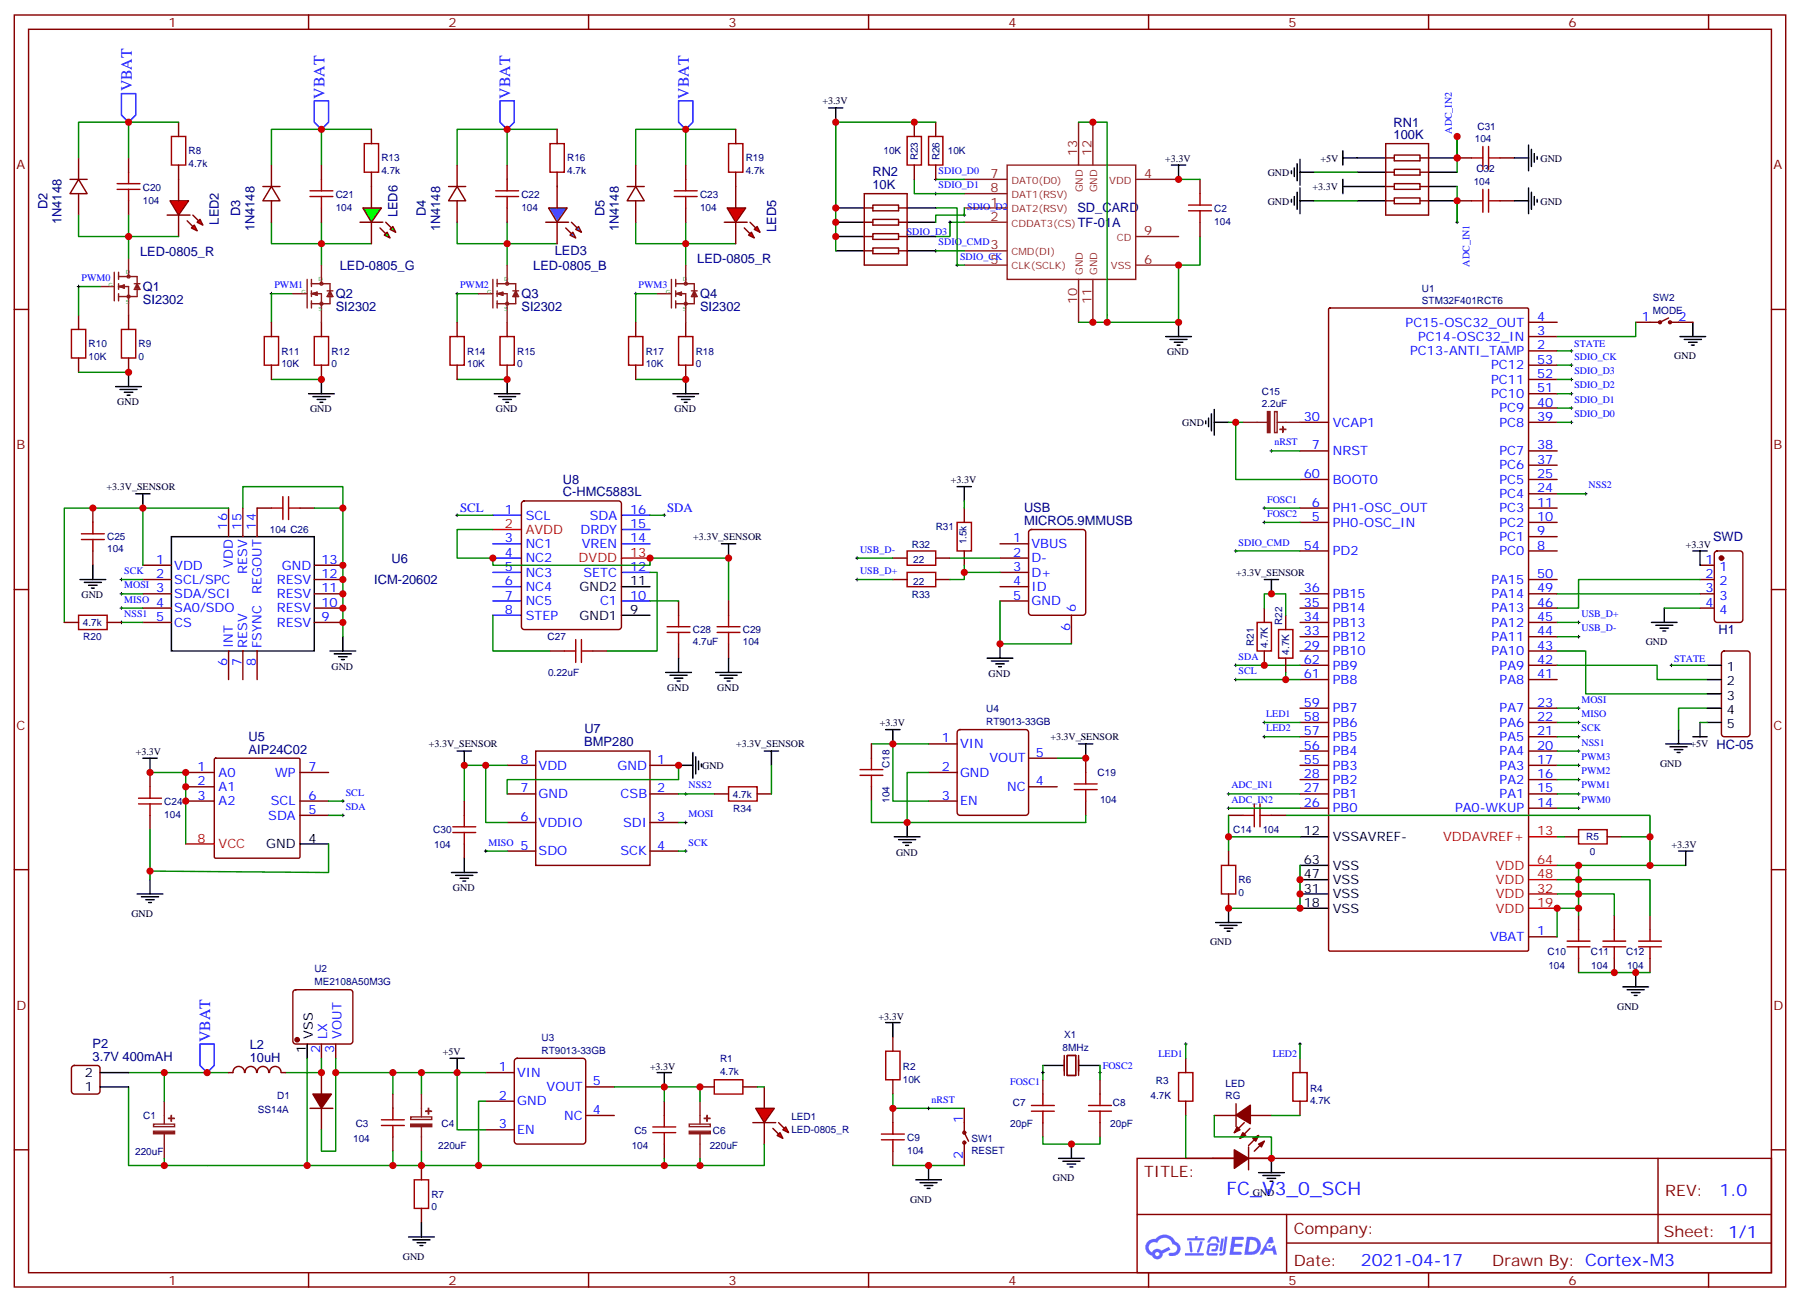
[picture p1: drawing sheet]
<svg xmlns="http://www.w3.org/2000/svg" width="444mm" height="321mm" viewBox="0 0 444 321" stroke-linecap="round" stroke-linejoin="round" font-family="sans-serif">
<defs><g id="words">
<text font-size="4.6" fill="#00f" x="302.9" y="295">FC_V3_0_SCH</text>
<g font-size="4.2" fill="#00f">
<text x="424.6" y="295.2">1.0</text>
<text x="336.1" y="312.6">2021-04-17</text>
</g>
<g font-size="3.9" fill="#00f">
<text x="32.5" y="22.6" transform="rotate(-90 32.5 22.6)">VBAT</text>
<text x="80.2" y="24.3" transform="rotate(-90 80.2 24.3)">VBAT</text>
<text x="126" y="24.3" transform="rotate(-90 126 24.3)">VBAT</text>
<text x="170.1" y="24.3" transform="rotate(-90 170.1 24.3)">VBAT</text>
<text x="51.9" y="257.2" transform="rotate(-90 51.9 257.2)">VBAT</text>
</g>
<g font-size="3.9" fill="#800">
<text x="282.6" y="290.5">TITLE:</text>
<text x="411.2" y="295.2">REV:</text>
<text x="319.5" y="304.7">Company:</text>
<text x="410.9" y="305.3">Sheet: 1/1</text>
<text x="319.5" y="312.4">Date:</text>
<text x="368.5" y="312.5">Drawn By: Cortex-M3</text>
</g>
<g font-size="3.2" fill="#800">
<text x="41.6" y="6.7">1</text>
<text x="110.8" y="6.7">2</text>
<text x="179.9" y="6.7">3</text>
<text x="249.1" y="6.7">4</text>
<text x="318.2" y="6.7">5</text>
<text x="387.3" y="6.7">6</text>
<text x="4.1" y="41.8">A</text>
<text x="438" y="41.8">A</text>
<text x="4.1" y="110.9">B</text>
<text x="438" y="110.9">B</text>
<text x="4.1" y="180.1">C</text>
<text x="438" y="180.1">C</text>
<text x="4.1" y="249.2">D</text>
<text x="438" y="249.2">D</text>
<text x="41.6" y="317.1">1</text>
<text x="110.8" y="317.1">2</text>
<text x="179.9" y="317.1">3</text>
<text x="249.1" y="317.1">4</text>
<text x="318.2" y="317.1">5</text>
<text x="387.3" y="317.1">6</text>
</g>
<g font-size="3.2" fill="#000080">
<text x="344.1" y="34.4">100K</text>
<text x="344.1" y="31.3">RN1</text>
<text x="215.4" y="46.7">10K</text>
<text x="215.4" y="43.5">RN2</text>
<text x="11.7" y="51.7" transform="rotate(-90 11.7 51.7)">D2</text>
<text x="59.3" y="53.4" transform="rotate(-90 59.3 53.4)">D3</text>
<text x="98.2" y="53.7" transform="rotate(-90 98.2 53.7)">LED6</text>
<text x="105.2" y="53.4" transform="rotate(-90 105.2 53.4)">D4</text>
<text x="149.3" y="53.4" transform="rotate(-90 149.3 53.4)">D5</text>
<text x="266.1" y="52.4">SD_CARD</text>
<text x="15.2" y="55.3" transform="rotate(-90 15.2 55.3)">1N4148</text>
<text x="54.1" y="55.4" transform="rotate(-90 54.1 55.4)">LED2</text>
<text x="62.9" y="57.1" transform="rotate(-90 62.9 57.1)">1N4148</text>
<text x="108.7" y="57.1" transform="rotate(-90 108.7 57.1)">1N4148</text>
<text x="152.8" y="57.1" transform="rotate(-90 152.8 57.1)">1N4148</text>
<text x="191.6" y="57.2" transform="rotate(-90 191.6 57.2)">LED5</text>
<text x="266.1" y="56">TF-01A</text>
<text x="34.6" y="63.1">LED-0805_R</text>
<text x="137" y="63.1">LED3</text>
<text x="172.2" y="64.9">LED-0805_R</text>
<text x="35.3" y="71.9">Q1</text>
<text x="83.9" y="66.6">LED-0805_G</text>
<text x="131.7" y="66.6">LED-0805_B</text>
<text x="35.3" y="75.1">SI2302</text>
<text x="82.9" y="76.8">SI2302</text>
<text x="82.9" y="73.6">Q2</text>
<text x="128.8" y="76.8">SI2302</text>
<text x="128.8" y="73.6">Q3</text>
<text x="172.9" y="76.8">SI2302</text>
<text x="172.9" y="73.6">Q4</text>
<text x="139" y="119.4">U8</text>
<text x="139" y="122.5">C-HMC5883L</text>
<text x="252.9" y="129.6">MICRO5.9MMUSB</text>
<text x="252.9" y="126.4">USB</text>
<text x="423" y="133.6">SWD</text>
<text x="96.7" y="138.9">U6</text>
<text x="92.4" y="144.2">ICM-20602</text>
<text x="424.4" y="156.4">H1</text>
<text x="61.4" y="182.9">U5</text>
<text x="144.3" y="184.1">BMP280</text>
<text x="144.3" y="181">U7</text>
<text x="423.9" y="184.8">HC-05</text>
<text x="61.4" y="186.1">AIP24C02</text>
<text x="22.9" y="261.9">3.7V 400mAH</text>
<text x="22.9" y="258.7">P2</text>
<text x="61.7" y="262.2">10uH</text>
<text x="61.7" y="259">L2</text>
</g>
<g font-size="3.2" fill="#8d2323">
<text x="266" y="38.6" transform="rotate(-90 266 38.6)">13</text>
<text x="269.5" y="38.6" transform="rotate(-90 269.5 38.6)">12</text>
<text x="244.6" y="43.9">7</text>
<text x="244.6" y="47.4">8</text>
<text x="282.6" y="43.9">4</text>
<text x="244.6" y="51">1</text>
<text x="244.6" y="54.5">2</text>
<text x="282.6" y="58">9</text>
<text x="244.6" y="61.6">3</text>
<text x="244.6" y="65.1">5</text>
<text x="282.6" y="65.1">6</text>
<text x="266" y="75.1" transform="rotate(-90 266 75.1)">10</text>
<text x="269.5" y="75.1" transform="rotate(-90 269.5 75.1)">11</text>
</g>
<g font-size="3.2" fill="#00f">
<text x="347.1" y="80.6">PC15-OSC32_OUT</text>
<text x="379.6" y="82.7">3</text>
<text x="379.6" y="79.2">4</text>
<text x="405.4" y="79.2">1</text>
<text x="414.5" y="79.2">2</text>
<text x="348.2" y="87.7">PC13-ANTI_TAMP</text>
<text x="350.2" y="84.1">PC14-OSC32_IN</text>
<text x="379.6" y="86.3">2</text>
<text x="379.6" y="89.8">53</text>
<text x="368.3" y="94.7">PC11</text>
<text x="368.3" y="91.2">PC12</text>
<text x="379.6" y="93.3">52</text>
<text x="368.3" y="98.2">PC10</text>
<text x="370.3" y="101.8">PC9</text>
<text x="379.6" y="100.4">40</text>
<text x="379.6" y="96.8">51</text>
<text x="321.9" y="103.9">30</text>
<text x="329.1" y="105.3">VCAP1</text>
<text x="370.3" y="105.3">PC8</text>
<text x="379.6" y="103.9">39</text>
<text x="323.9" y="110.9">7</text>
<text x="329.1" y="112.4">NRST</text>
<text x="370.3" y="112.4">PC7</text>
<text x="379.6" y="110.9">38</text>
<text x="321.9" y="118">60</text>
<text x="329.1" y="119.4">BOOT0</text>
<text x="370.3" y="119.4">PC5</text>
<text x="370.3" y="115.9">PC6</text>
<text x="379.6" y="118">25</text>
<text x="379.6" y="114.5">37</text>
<text x="323.9" y="125.1">6</text>
<text x="370.3" y="122.9">PC4</text>
<text x="379.6" y="125.1">11</text>
<text x="379.6" y="121.5">24</text>
<text x="56.1" y="130.7" transform="rotate(-90 56.1 130.7)">16</text>
<text x="59.6" y="130.7" transform="rotate(-90 59.6 130.7)">15</text>
<text x="63.1" y="130.7" transform="rotate(-90 63.1 130.7)">14</text>
<text x="113.6" y="126.3">SCL</text>
<text x="124.6" y="126.8">1</text>
<text x="129.8" y="128.2">SCL</text>
<text x="143.4" y="131.8">DRDY</text>
<text x="145.6" y="128.2">SDA</text>
<text x="155.6" y="130.4">15</text>
<text x="155.6" y="126.8">16</text>
<text x="164.7" y="126.3">SDA</text>
<text x="323.9" y="128.6">5</text>
<text x="329.1" y="130">PH0-OSC_IN</text>
<text x="329.1" y="126.5">PH1-OSC_OUT</text>
<text x="370.3" y="130">PC2</text>
<text x="370.3" y="126.5">PC3</text>
<text x="379.6" y="128.6">10</text>
<text x="124.6" y="133.9">3</text>
<text x="124.6" y="137.4">4</text>
<text x="129.8" y="135.3">NC1</text>
<text x="143.6" y="135.3">VREN</text>
<text x="155.6" y="133.9">14</text>
<text x="250.2" y="133.9">1</text>
<text x="250.2" y="137.4">2</text>
<text x="254.7" y="135.3">VBUS</text>
<text x="321.9" y="135.6">54</text>
<text x="329.1" y="137.1">PD2</text>
<text x="370.3" y="137.1">PC0</text>
<text x="370.3" y="133.5">PC1</text>
<text x="379.6" y="135.6">8</text>
<text x="379.6" y="132.1">9</text>
<text x="38.6" y="139.2">1</text>
<text x="38.6" y="142.7">2</text>
<text x="43" y="140.6">VDD</text>
<text x="57.5" y="140.2" transform="rotate(-90 57.5 140.2)">VDD</text>
<text x="61" y="141.7" transform="rotate(-90 61 141.7)">RESV</text>
<text x="69.6" y="140.6">GND</text>
<text x="79.4" y="142.7">12</text>
<text x="79.4" y="139.2">13</text>
<text x="124.6" y="140.9">5</text>
<text x="129.8" y="138.8">NC2</text>
<text x="129.8" y="142.3">NC3</text>
<text x="144.1" y="142.3">SETC</text>
<text x="155.6" y="140.9">12</text>
<text x="250.2" y="140.9">3</text>
<text x="254.7" y="138.8">D-</text>
<text x="254.7" y="142.3">D+</text>
<text x="379.6" y="142.7">50</text>
<text x="421.1" y="139.2">1</text>
<text x="421.1" y="142.7">2</text>
<text x="424.6" y="140.9">1</text>
<text x="38.6" y="146.2">3</text>
<text x="38.6" y="149.8">4</text>
<text x="43" y="144.1">SCL/SPC</text>
<text x="43" y="147.6">SDA/SCI</text>
<text x="64.6" y="146.6" transform="rotate(-90 64.6 146.6)">REGOUT</text>
<text x="68.4" y="147.6">RESV</text>
<text x="68.4" y="144.1">RESV</text>
<text x="79.4" y="149.8">10</text>
<text x="79.4" y="146.2">11</text>
<text x="124.6" y="144.5">6</text>
<text x="124.6" y="148">7</text>
<text x="129.8" y="145.9">NC4</text>
<text x="129.8" y="149.4">NC5</text>
<text x="148.2" y="149.4">C1</text>
<text x="155.6" y="148">10</text>
<text x="250.2" y="144.5">4</text>
<text x="250.2" y="148">5</text>
<text x="254.7" y="145.9">ID</text>
<text x="254.7" y="149.4">GND</text>
<text x="321.9" y="149.8">35</text>
<text x="321.9" y="146.2">36</text>
<text x="329.1" y="147.6">PB15</text>
<text x="368.3" y="147.6">PA14</text>
<text x="368.3" y="144.1">PA15</text>
<text x="379.6" y="149.8">46</text>
<text x="379.6" y="146.2">49</text>
<text x="421.1" y="146.2">3</text>
<text x="421.1" y="149.8">4</text>
<text x="424.6" y="144.5">2</text>
<text x="424.6" y="148">3</text>
<text x="38.6" y="153.3">5</text>
<text x="43" y="151.2">SA0/SDO</text>
<text x="43" y="154.7">CS</text>
<text x="68.4" y="154.7">RESV</text>
<text x="68.4" y="151.2">RESV</text>
<text x="79.4" y="153.3">9</text>
<text x="124.6" y="151.5">8</text>
<text x="129.8" y="152.9">STEP</text>
<text x="264.2" y="155.6" transform="rotate(-90 264.2 155.6)">6</text>
<text x="265.6" y="151.2" transform="rotate(-90 265.6 151.2)">6</text>
<text x="321.9" y="153.3">34</text>
<text x="329.1" y="154.7">PB13</text>
<text x="329.1" y="151.2">PB14</text>
<text x="368.3" y="154.7">PA12</text>
<text x="368.3" y="151.2">PA13</text>
<text x="379.6" y="153.3">45</text>
<text x="424.6" y="151.5">4</text>
<text x="57.5" y="160" transform="rotate(-90 57.5 160)">INT</text>
<text x="61" y="160" transform="rotate(-90 61 160)">RESV</text>
<text x="64.6" y="160" transform="rotate(-90 64.6 160)">FSYNC</text>
<text x="321.9" y="160.3">29</text>
<text x="321.9" y="156.8">33</text>
<text x="329.1" y="161.7">PB10</text>
<text x="329.1" y="158.2">PB12</text>
<text x="368.3" y="161.7">PA10</text>
<text x="368.3" y="158.2">PA11</text>
<text x="379.6" y="160.3">43</text>
<text x="379.6" y="156.8">44</text>
<text x="56.1" y="164.5" transform="rotate(-90 56.1 164.5)">6</text>
<text x="59.6" y="164.5" transform="rotate(-90 59.6 164.5)">7</text>
<text x="63.1" y="164.5" transform="rotate(-90 63.1 164.5)">8</text>
<text x="321.9" y="167.4">61</text>
<text x="321.9" y="163.9">62</text>
<text x="329.1" y="165.3">PB9</text>
<text x="370.3" y="165.3">PA9</text>
<text x="379.6" y="167.4">41</text>
<text x="379.6" y="163.9">42</text>
<text x="329.1" y="168.8">PB8</text>
<text x="370.3" y="168.8">PA8</text>
<text x="321.9" y="178">58</text>
<text x="321.9" y="174.4">59</text>
<text x="329.1" y="179.4">PB6</text>
<text x="329.1" y="175.9">PB7</text>
<text x="370.3" y="179.4">PA6</text>
<text x="370.3" y="175.9">PA7</text>
<text x="379.6" y="178">22</text>
<text x="379.6" y="174.4">23</text>
<text x="232.6" y="183.3">1</text>
<text x="237.1" y="184.7">VIN</text>
<text x="321.9" y="185">56</text>
<text x="321.9" y="181.5">57</text>
<text x="329.1" y="182.9">PB5</text>
<text x="370.3" y="182.9">PA5</text>
<text x="379.6" y="185">20</text>
<text x="379.6" y="181.5">21</text>
<text x="48.8" y="190.3">1</text>
<text x="54" y="191.7">A0</text>
<text x="68" y="191.7">WP</text>
<text x="76.2" y="190.3">7</text>
<text x="128.5" y="188.6">8</text>
<text x="133" y="190">VDD</text>
<text x="152.5" y="190">GND</text>
<text x="162.3" y="188.6">1</text>
<text x="232.6" y="190.3">2</text>
<text x="237.1" y="191.7">GND</text>
<text x="244.4" y="188.2">VOUT</text>
<text x="255.8" y="186.8">5</text>
<text x="321.9" y="188.6">55</text>
<text x="329.1" y="190">PB3</text>
<text x="329.1" y="186.4">PB4</text>
<text x="370.3" y="190">PA3</text>
<text x="370.3" y="186.4">PA4</text>
<text x="379.6" y="188.6">17</text>
<text x="48.8" y="197.4">3</text>
<text x="48.8" y="193.9">2</text>
<text x="54" y="195.3">A1</text>
<text x="76.2" y="197.4">6</text>
<text x="128.5" y="195.6">7</text>
<text x="133" y="197">GND</text>
<text x="153.3" y="197">CSB</text>
<text x="162.3" y="195.6">2</text>
<text x="232.6" y="197.4">3</text>
<text x="248.7" y="195.3">NC</text>
<text x="255.8" y="193.9">4</text>
<text x="321.9" y="195.6">27</text>
<text x="321.9" y="192.1">28</text>
<text x="329.1" y="197">PB1</text>
<text x="329.1" y="193.5">PB2</text>
<text x="370.3" y="197">PA1</text>
<text x="370.3" y="193.5">PA2</text>
<text x="379.6" y="195.6">15</text>
<text x="379.6" y="192.1">16</text>
<text x="54" y="198.8">A2</text>
<text x="66.2" y="202.3">SDA</text>
<text x="66.9" y="198.8">SCL</text>
<text x="76.2" y="200.9">5</text>
<text x="128.5" y="202.7">6</text>
<text x="162.3" y="202.7">3</text>
<text x="237.1" y="198.8">EN</text>
<text x="321.9" y="199.1">26</text>
<text x="329.1" y="200.6">PB0</text>
<text x="359.3" y="200.6">PA0-WKUP</text>
<text x="379.6" y="199.1">14</text>
<text x="128.5" y="209.7">5</text>
<text x="133" y="204.1">VDDIO</text>
<text x="153.9" y="204.1">SDI</text>
<text x="162.3" y="209.7">4</text>
<text x="133" y="211.1">SDO</text>
<text x="153.2" y="211.1">SCK</text>
<text x="367.9" y="232.3">VBAT</text>
<text x="379.6" y="230.9">1</text>
<text x="80.8" y="256.4" transform="rotate(-90 80.8 256.4)">LX</text>
<text x="84.3" y="256.4" transform="rotate(-90 84.3 256.4)">VOUT</text>
<text x="79" y="259.9" transform="rotate(-90 79 259.9)">2</text>
<text x="82.5" y="259.9" transform="rotate(-90 82.5 259.9)">3</text>
<text x="123.2" y="264.4">1</text>
<text x="127.7" y="265.8">VIN</text>
<text x="135" y="269.3">VOUT</text>
<text x="146.4" y="267.9">5</text>
<text x="123.2" y="271.5">2</text>
<text x="127.7" y="272.9">GND</text>
<text x="146.4" y="275">4</text>
<text x="123.2" y="278.5">3</text>
<text x="127.7" y="279.9">EN</text>
<text x="139.3" y="276.4">NC</text>
<text x="237.8" y="277.1" transform="rotate(-90 237.8 277.1)">1</text>
<text x="237.8" y="286.2" transform="rotate(-90 237.8 286.2)">2</text>
</g>
<g font-size="3.2" fill="#f00">
<text x="124.6" y="130.4">2</text>
<text x="129.8" y="131.8">AVDD</text>
<text x="155.6" y="137.4">13</text>
<text x="142.9" y="138.8">DVDD</text>
<text x="48.8" y="208">8</text>
<text x="54" y="209.4">VCC</text>
<text x="356.4" y="207.6">VDDAVREF+</text>
<text x="379.6" y="206.2">13</text>
<text x="369.4" y="214.7">VDD</text>
<text x="379.6" y="213.3">64</text>
<text x="369.4" y="221.7">VDD</text>
<text x="369.4" y="218.2">VDD</text>
<text x="379.6" y="220.3">32</text>
<text x="379.6" y="216.8">48</text>
<text x="369.4" y="225.2">VDD</text>
<text x="379.6" y="223.8">19</text>
</g>
<g font-size="3.2">
<text x="143.1" y="145.9">GND2</text>
<text x="155.6" y="144.5">11</text>
<text x="143.1" y="152.9">GND1</text>
<text x="155.6" y="151.5">9</text>
<text x="426.4" y="165.6">1</text>
<text x="426.4" y="169.2">2</text>
<text x="426.4" y="172.7">3</text>
<text x="426.4" y="176.2">4</text>
<text x="426.4" y="179.7">5</text>
<text x="65.7" y="209.4">GND</text>
<text x="76.2" y="208">4</text>
<text x="321.9" y="206.2">12</text>
<text x="329.1" y="207.6">VSSAVREF-</text>
<text x="321.9" y="213.3">63</text>
<text x="329.1" y="214.7">VSS</text>
<text x="321.9" y="220.3">31</text>
<text x="321.9" y="216.8">47</text>
<text x="329.1" y="221.7">VSS</text>
<text x="329.1" y="218.2">VSS</text>
<text x="321.9" y="223.8">18</text>
<text x="329.1" y="225.2">VSS</text>
<text x="77.3" y="256.4" transform="rotate(-90 77.3 256.4)">VSS</text>
<text x="75.5" y="259.9" transform="rotate(-90 75.5 259.9)">1</text>
<text x="20.9" y="269.3">1</text>
<text x="20.9" y="265.8">2</text>
</g>
<g font-size="2.5">
<text x="203.1" y="25.7">+3.3V</text>
<text x="287.8" y="40">+3.3V</text>
<text x="326.1" y="40">+5V</text>
<text x="380.4" y="40">GND</text>
<text x="313.1" y="43.5">GND</text>
<text x="324.1" y="47">+3.3V</text>
<text x="313.1" y="50.5">GND</text>
<text x="380.4" y="50.5">GND</text>
<text x="288.2" y="87.7">GND</text>
<text x="413.5" y="88.7">GND</text>
<text x="28.9" y="100">GND</text>
<text x="76.6" y="101.8">GND</text>
<text x="122.4" y="101.8">GND</text>
<text x="166.5" y="101.8">GND</text>
<text x="292" y="105.1">GND</text>
<text x="234.8" y="119.2">+3.3V</text>
<text x="26.3" y="121">+3.3V_SENSOR</text>
<text x="171.2" y="133.3">+3.3V_SENSOR</text>
<text x="416.3" y="135.3">+3.3V</text>
<text x="305.2" y="142.2">+3.3V_SENSOR</text>
<text x="20.1" y="147.7">GND</text>
<text x="406.4" y="159.3">GND</text>
<text x="81.9" y="165.3">GND</text>
<text x="244.1" y="167">GND</text>
<text x="164.8" y="170.6">GND</text>
<text x="177.1" y="170.6">GND</text>
<text x="217.3" y="179.2">+3.3V</text>
<text x="105.9" y="184.5">+3.3V_SENSOR</text>
<text x="181.8" y="184.5">+3.3V_SENSOR</text>
<text x="259.4" y="182.7">+3.3V_SENSOR</text>
<text x="417.5" y="184.3">+5V</text>
<text x="33.5" y="186.4">+3.3V</text>
<text x="173.4" y="189.8">GND</text>
<text x="409.9" y="189.3">GND</text>
<text x="412.7" y="209.4">+3.3V</text>
<text x="221.3" y="211.3">GND</text>
<text x="111.9" y="220">GND</text>
<text x="32.5" y="226.3">GND</text>
<text x="298.8" y="233.4">GND</text>
<text x="217" y="251.7">+3.3V</text>
<text x="399.3" y="249.2">GND</text>
<text x="109.4" y="260.5">+5V</text>
<text x="160.5" y="264.1">+3.3V</text>
<text x="260" y="291.6">GND</text>
<text x="224.7" y="296.9">GND</text>
<text x="309.4" y="295.1">GND</text>
<text x="99.5" y="311">GND</text>
</g>
<g font-size="2.5" fill="#00f">
<text x="358.5" y="33" transform="rotate(-90 358.5 33)">ADC_IN2</text>
<text x="231.8" y="42.9">SDIO_D0</text>
<text x="231.8" y="46.5">SDIO_D1</text>
<text x="238.8" y="51.8">SDIO_D2</text>
<text x="223.9" y="57.9">SDIO_D3</text>
<text x="231.8" y="60.6">SDIO_CMD</text>
<text x="237.1" y="64.1">SDIO_CK</text>
<text x="362.9" y="65.8" transform="rotate(-90 362.9 65.8)">ADC_IN1</text>
<text x="20.1" y="69.4">PWM0</text>
<text x="67.7" y="71.2">PWM1</text>
<text x="113.6" y="71.2">PWM2</text>
<text x="157.7" y="71.2">PWM3</text>
<text x="388.8" y="85.7">STATE</text>
<text x="388.8" y="88.8">SDIO_CK</text>
<text x="388.8" y="95.8">SDIO_D2</text>
<text x="388.8" y="92.3">SDIO_D3</text>
<text x="388.8" y="99.4">SDIO_D1</text>
<text x="388.8" y="102.9">SDIO_D0</text>
<text x="314.7" y="110">nRST</text>
<text x="312.9" y="124.1">FOSC1</text>
<text x="392.3" y="120.5">NSS2</text>
<text x="312.9" y="127.6">FOSC2</text>
<text x="212.4" y="136.4">USB_D-</text>
<text x="305.9" y="134.7">SDIO_CMD</text>
<text x="30.7" y="141.7">SCK</text>
<text x="212.4" y="141.7">USB_D+</text>
<text x="30.7" y="148.8">MISO</text>
<text x="30.7" y="145.2">MOSI</text>
<text x="30.7" y="152.3">NSS1</text>
<text x="390.5" y="152.3">USB_D+</text>
<text x="390.5" y="155.8">USB_D-</text>
<text x="305.9" y="166.4">SCL</text>
<text x="305.9" y="162.9">SDA</text>
<text x="413.5" y="163.3">STATE</text>
<text x="390.5" y="173.5">MOSI</text>
<text x="312.7" y="176.9">LED1</text>
<text x="390.5" y="177">MISO</text>
<text x="312.7" y="180.4">LED2</text>
<text x="390.5" y="184">NSS1</text>
<text x="390.5" y="180.5">SCK</text>
<text x="390.5" y="191.1">PWM2</text>
<text x="390.5" y="187.6">PWM3</text>
<text x="85.4" y="196.4">SCL</text>
<text x="170.1" y="194.6">NSS2</text>
<text x="304.1" y="194.6">ADC_IN1</text>
<text x="390.5" y="194.6">PWM1</text>
<text x="85.4" y="199.9">SDA</text>
<text x="170" y="201.7">MOSI</text>
<text x="304.1" y="198.1">ADC_IN2</text>
<text x="390.5" y="198.1">PWM0</text>
<text x="120.7" y="208.7">MISO</text>
<text x="170" y="208.7">SCK</text>
<text x="272.4" y="263.9">FOSC2</text>
<text x="286.1" y="260.8">LED1</text>
<text x="314.3" y="260.8">LED2</text>
<text x="249.5" y="267.9">FOSC1</text>
<text x="230" y="272.2">nRST</text>
</g>
<g font-size="2.5" fill="#000080">
<text x="364.2" y="35.1">104</text>
<text x="364.9" y="32">C31</text>
<text x="46.6" y="41.1">4.7k</text>
<text x="46.6" y="38.1">R8</text>
<text x="94.2" y="39.9">R13</text>
<text x="140.1" y="39.9">R16</text>
<text x="184.2" y="39.9">R19</text>
<text x="218.2" y="38.1">10K</text>
<text x="226.7" y="39.6" transform="rotate(-90 226.7 39.6)">R23</text>
<text x="232" y="39.6" transform="rotate(-90 232 39.6)">R26</text>
<text x="234.1" y="38.1">10K</text>
<text x="35.3" y="47.1">C20</text>
<text x="94.2" y="42.9">4.7k</text>
<text x="140.1" y="42.9">4.7k</text>
<text x="184.1" y="42.9">4.7k</text>
<text x="363.9" y="45.7">104</text>
<text x="364.6" y="42.6">C32</text>
<text x="35.3" y="50.4">104</text>
<text x="82.9" y="52.1">104</text>
<text x="82.9" y="48.9">C21</text>
<text x="128.8" y="52.1">104</text>
<text x="128.8" y="48.9">C22</text>
<text x="172.9" y="52.1">104</text>
<text x="172.9" y="48.9">C23</text>
<text x="299.9" y="52.4">C2</text>
<text x="299.9" y="55.7">104</text>
<text x="351.1" y="72">U1</text>
<text x="351.1" y="75">STM32F401RCT6</text>
<text x="408.2" y="77.4">MODE</text>
<text x="408.2" y="74.4">SW2</text>
<text x="21.9" y="88.7">10K</text>
<text x="21.9" y="85.8">R10</text>
<text x="34.2" y="88.8">0</text>
<text x="34.2" y="85.8">R9</text>
<text x="69.5" y="87.5">R11</text>
<text x="81.8" y="87.5">R12</text>
<text x="115.4" y="87.5">R14</text>
<text x="127.7" y="87.5">R15</text>
<text x="159.5" y="87.5">R17</text>
<text x="171.8" y="87.5">R18</text>
<text x="69.5" y="90.5">10K</text>
<text x="81.8" y="90.5">0</text>
<text x="115.4" y="90.5">10K</text>
<text x="127.7" y="90.5">0</text>
<text x="159.5" y="90.5">10K</text>
<text x="171.8" y="90.5">0</text>
<text x="311.6" y="100.5">2.2uF</text>
<text x="311.6" y="97.5">C15</text>
<text x="66.6" y="131.6">104 C26</text>
<text x="231.1" y="130.7">R31</text>
<text x="26.5" y="136.4">104</text>
<text x="26.5" y="133.3">C25</text>
<text x="225.2" y="135.1">R32</text>
<text x="238.7" y="134.4" transform="rotate(-90 238.7 134.4)">1.5k</text>
<text x="225.5" y="139">22</text>
<text x="225.2" y="147.5">R33</text>
<text x="225.5" y="144.3">22</text>
<text x="20.5" y="154.5">4.7k</text>
<text x="316.6" y="154.2" transform="rotate(-90 316.6 154.2)">R22</text>
<text x="20.6" y="158.1">R20</text>
<text x="135.2" y="158">C27</text>
<text x="171.1" y="159.3">4.7uF</text>
<text x="171.1" y="156.3">C28</text>
<text x="183.4" y="159.3">104</text>
<text x="183.4" y="156.3">C29</text>
<text x="309.6" y="159.5" transform="rotate(-90 309.6 159.5)">R21</text>
<text x="313.1" y="159.8" transform="rotate(-90 313.1 159.8)">4.7K</text>
<text x="318.4" y="161.6" transform="rotate(-90 318.4 161.6)">4.7K</text>
<text x="135.3" y="166.9">0.22uF</text>
<text x="243.5" y="179">RT9013-33GB</text>
<text x="243.5" y="175.9">U4</text>
<text x="219.6" y="189.5" transform="rotate(-90 219.6 189.5)">C18</text>
<text x="271" y="191.6">C19</text>
<text x="181" y="196.9">4.7k</text>
<text x="40.6" y="201.8">104</text>
<text x="40.6" y="198.6">C24</text>
<text x="181.1" y="200.4">R34</text>
<text x="219.6" y="198.1" transform="rotate(-90 219.6 198.1)">104</text>
<text x="271.6" y="198.3">104</text>
<text x="107" y="205.7">C30</text>
<text x="107.2" y="209.2">104</text>
<text x="304.5" y="205.7">C14</text>
<text x="311.8" y="205.7">104</text>
<text x="391.7" y="207.5">R5</text>
<text x="392.6" y="211">0</text>
<text x="305.9" y="221">0</text>
<text x="305.9" y="218">R6</text>
<text x="382.2" y="235.7">C10</text>
<text x="382.4" y="239.2">104</text>
<text x="392.8" y="235.7">C11</text>
<text x="393" y="239.2">104</text>
<text x="401.6" y="235.7">C12</text>
<text x="401.8" y="239.2">104</text>
<text x="77.6" y="243.2">ME2108A50M3G</text>
<text x="77.6" y="240">U2</text>
<text x="133.7" y="256.9">U3</text>
<text x="262.7" y="256.3">X1</text>
<text x="133.7" y="260.1">RT9013-33GB</text>
<text x="177.8" y="262.3">R1</text>
<text x="262.4" y="259.5">8MHz</text>
<text x="177.8" y="265.5">4.7k</text>
<text x="223" y="267.3">10K</text>
<text x="223" y="264.2">R2</text>
<text x="285.4" y="267.6">R3</text>
<text x="302.6" y="268.2">LED</text>
<text x="323.5" y="269.5">R4</text>
<text x="63.7" y="274.7">SS14A</text>
<text x="68.5" y="271.2">D1</text>
<text x="250.1" y="272.9">C7</text>
<text x="274.8" y="272.9">C8</text>
<text x="284.1" y="271.2">4.7K</text>
<text x="302.6" y="271.4">RG</text>
<text x="323.5" y="272.6">4.7K</text>
<text x="35.4" y="276.3">C1</text>
<text x="87.2" y="281.8">104</text>
<text x="87.9" y="278.2">C3</text>
<text x="109" y="278.2">C4</text>
<text x="156.7" y="280">C5</text>
<text x="176.1" y="280">C6</text>
<text x="195.4" y="279.7">LED-0805_R</text>
<text x="195.4" y="276.5">LED1</text>
<text x="224" y="281.7">C9</text>
<text x="239.9" y="281.8">SW1</text>
<text x="249.5" y="278.2">20pF</text>
<text x="274.2" y="278.2">20pF</text>
<text x="33.4" y="285.1">220uF</text>
<text x="108.2" y="283.5">220uF</text>
<text x="156" y="283.5">104</text>
<text x="175.3" y="283.5">220uF</text>
<text x="224" y="285">104</text>
<text x="239.9" y="285">RESET</text>
<text x="106.5" y="298.7">0</text>
<text x="106.5" y="295.7">R7</text>
</g>
<g font-size="2.5" fill="#8d2323">
<text x="249.8" y="45.3">DAT0(D0)</text>
<text x="267.4" y="47.5" transform="rotate(-90 267.4 47.5)">GND</text>
<text x="270.9" y="47.5" transform="rotate(-90 270.9 47.5)">GND</text>
<text x="273.9" y="45.3">VDD</text>
<text x="249.8" y="52.4">DAT2(RSV)</text>
<text x="249.8" y="48.9">DAT1(RSV)</text>
<text x="249.8" y="55.9">CDDAT3(CS)</text>
<text x="275.8" y="59.4">CD</text>
<text x="249.8" y="63">CMD(DI)</text>
<text x="249.8" y="66.5">CLK(SCLK)</text>
<text x="267.4" y="67.9" transform="rotate(-90 267.4 67.9)">GND</text>
<text x="270.9" y="67.9" transform="rotate(-90 270.9 67.9)">GND</text>
<text x="274.3" y="66.5">VSS</text>
</g>
<g font-size="1.4" fill="#238d23">
<text x="26.8" y="70.7">G</text>
<text x="31" y="67.6">D</text>
<text x="78.7" y="69.3">D</text>
<text x="124.5" y="69.3">D</text>
<text x="168.6" y="69.3">D</text>
<text x="31" y="75">S</text>
<text x="74.4" y="72.5">G</text>
<text x="78.7" y="76.7">S</text>
<text x="120.3" y="72.5">G</text>
<text x="124.5" y="76.7">S</text>
<text x="164.4" y="72.5">G</text>
<text x="168.6" y="76.7">S</text>
</g>
</g></defs>
<g fill="none" stroke="#870000" stroke-width=".35">
<path d="M328.1 76.2l.3-.2h48.7l.3 .2 .1 158.2-.2 .3-48.9 .1-.3-.2zM377.5 79.6h7M377.5 86.6h7M377.5 83.1h7M377.5 97.2h7M377.5 93.7h7M377.5 90.1h7M321 118.4h7.1M321 111.3h7.1M321 104.2h7.1M377.5 118.4h7M377.5 114.8h7"/>
<path d="M377.5 111.3h7M377.5 104.2h7M377.5 100.7h7M321 136h7.1M321 128.9h7.1M321 125.4h7.1M377.5 136h7M377.5 132.5h7M377.5 128.9h7M377.5 125.4h7M377.5 121.9h7M321 157.2h7.1"/>
<path d="M321 153.6h7.1M321 150.1h7.1M321 146.6h7.1M377.5 157.2h7M377.5 153.6h7M377.5 150.1h7M377.5 146.6h7M377.5 143.1h7M321 178.3h7.1M321 174.8h7.1M321 160.7h7.1M321 167.7h7.1"/>
<path d="M321 164.2h7.1M377.5 178.3h7M377.5 174.8h7M377.5 160.7h7M377.5 167.7h7M377.5 164.2h7M321 199.5h7.1M321 196h7.1M321 192.4h7.1M321 188.9h7.1M321 185.4h7.1M321 181.9h7.1"/>
<path d="M377.5 199.5h7M377.5 196h7M377.5 192.4h7M377.5 188.9h7M377.5 185.4h7M377.5 181.9h7M377.5 231.2h7M72.6 244.5l.4-.2h13.4a.71 .71 0 0 1 .7 .7v12a.76 .76 0 0 1-.7 .7h-13.4a.76 .76 0 0 1-.7-.7v-12zM79.4 257.7v3.5M82.9 257.7v3.5M76.6 273.6h5.6M79.4 264.8v5.3"/>
<path d="M79.4 273.6v5.3M97 270.1v3.5M119.9 264.8h7.1M119.9 271.8h7.1M119.9 278.9h7.1M127.2 261.4l.5-.2h16.2a.71 .71 0 0 1 .7 .7v19.8a.76 .76 0 0 1-.7 .7h-16.2a.76 .76 0 0 1-.7-.7v-19.8zM144.6 275.3h7.1M144.6 268.3h7.1M164 271.8v3.5M97 280.6v3.6M164 282.4v3.5"/>
</g>
<path d="M321 206.6h7.1M321 217.1h7.1M321 213.6h7.1M321 224.2h7.1M321 220.7h7.1M75.8 257.7v3.5" fill="none" stroke="#000" stroke-width=".35"/>
<path d="M377.5 206.6h7M377.5 217.1h7M377.5 213.6h7M377.5 224.2h7M377.5 220.7h7" fill="none" stroke="#f00" stroke-width=".35"/>
<g fill="#870000" stroke="#870000" stroke-width=".35">
<path d="M77.3 270.1h4.5l-2.4 3.5z"/>
<circle cx="73.4" cy="256.6" r=".53"/>
</g>
<path d="M37.9 277.5h5.2v.6h-5.2zM40.6 271.8v5.7M40.6 279.9v6M101.4 275.7h5.2v.6h-5.2zM104.1 270.1v5.6M104.1 278.2v6M170.2 277.5h5.2v.6h-5.2zM172.9 271.8v5.7M172.9 279.9v6" fill="none" stroke="#8c2424" stroke-width=".35"/>
<g fill="#8c2424" stroke="#8c2424" stroke-width=".35">
<path d="M37.9 279.2h5.2v.7h-5.2z"/>
<path d="M41.6 276l1.4 .1z"/>
<path d="M42.3 275.3v1.5z"/>
<path d="M101.4 277.5h5.2v.6h-5.2z"/>
<path d="M105.1 274.3h1.4z"/>
<path d="M105.8 273.6v1.4z"/>
<path d="M170.2 279.2h5.2v.7h-5.2z"/>
<path d="M173.9 276l1.4 .1z"/>
<path d="M174.6 275.3v1.5z"/>
</g>
<g fill="none" stroke="#008700" stroke-width=".35">
<path d="M31.7 264.8h8.9v7M40.6 264.8h15.8M75.8 261.2v26.5h-35.2v-1.8M79.4 261.2v3.6h-8.8M82.9 261.2v23h-3.5v-5.3M82.9 264.8h21.2v5.3M97 264.8v5.3M104.1 264.8h15.8M112.9 264.8v14.1h7M119.9 271.8h-1.7v15.9h-14.1M151.7 268.3h21.2v3.5M164 268.3v3.5"/>
<path d="M97 284.2v3.5M104.1 284.2v3.5h-28.3M164 285.9v1.8M172.9 285.9v1.8h-54.7"/>
</g>
<path d="M94.2 277.8h5.6M94.2 276.4h5.6M97 273.6v2.8M97 277.8v2.8M161.2 279.6h5.7M161.2 278.2h5.7M164 275.3v2.9M164 279.6v2.8" fill="none" stroke="#a10000" stroke-width=".35"/>
<g fill="#f00" stroke="#870000" stroke-width=".35">
<path d="M186.6 273.6h4.6l-2.5 3.5z"/>
<path d="M185.9 277.1h5.7z"/>
</g>
<g fill="#870000" stroke="#870000" stroke-width=".35">
<path d="M192.3 277.1l1.4 1.4z"/>
<path d="M190.9 278.5l1.4 1.4z"/>
</g>
<g fill="#f00" stroke="#870000" stroke-width=".35">
<path d="M193.3 278.9l.7-.7 .7 1.4z"/>
<path d="M192.6 279.6l.7 1.4-1.4-.7z"/>
</g>
<g fill="none" stroke="#870000" stroke-width=".35">
<path d="M19.4 39v5.3M31.7 39v3.5M17.3 44.3h4.2M19.4 44.3l2.1 3.5h-4.2zM19.4 47.8v5.3M31.7 49.6v3.5M215.2 183.6v3.5M215.2 194.2v3.5M229.3 183.6h7.1M229.3 190.7h7.1M229.3 197.7h7.1M236.6 180.3l.5-.2h16.2a.71 .71 0 0 1 .7 .7v19.8a.76 .76 0 0 1-.7 .7h-16.2a.76 .76 0 0 1-.7-.7v-19.8z"/>
<path d="M254 194.2h7.1M254 187.1h7.1M268.1 187.1v3.6M268.1 197.7v3.6M303.4 201.3h3.5M303.4 210.1v3.5M314 201.3h3.5M386.3 206.6h3.5M396.9 206.6h3.5M303.4 220.7v3.5M389.8 226v3.5M389.8 236.5v3.6"/>
<path d="M398.6 226v3.5M398.6 236.5v3.6M407.5 226v3.5M407.5 236.5v3.6M220.5 255.9v3.6M172.9 268.3h3.5M183.4 268.3h3.6M188.7 268.3v5.3M188.7 277.1v5.3M220.5 266.5v3.6M220.5 273.6v3.5M238.1 273.6v6l1.1 2.1"/>
<path d="M257.5 266.5v3.6M257.5 277.1v3.5M271.6 266.5v3.6M271.6 277.1v3.5M292.8 261.2v3.6M292.8 271.8v3.5M299.9 275.3h5.3M305.2 272.4v5.7M307.3 277.1l-2.5 2.5M308.7 275.3h5.3M308.7 278.5l-2.5 2.5M321 261.2v3.6"/>
<path d="M321 271.8v3.5M104.1 287.7v3.5M104.1 298.3v3.5M220.5 284.2v3.5M238.1 281.7v6M299.5 285.9h5.3M308.3 285.9h5.3M308.3 283.1v5.6M310.8 280.3l-2.5 2.5M312.2 281.7l-2.5 2.5"/>
<circle cx="238.1" cy="279.6" r=".35"/>
<circle cx="238.1" cy="282" r=".35"/>
</g>
<g fill="none" stroke="#a10000" stroke-width=".35">
<path d="M28.9 46.7h5.7M28.9 45.3h5.7M31.7 42.5v2.8M31.7 46.7v2.9M212.4 191.4h5.6M212.4 190h5.6M215.2 187.1v2.9M215.2 191.4v2.8M265.3 194.9h5.6M265.3 193.5h5.6M268.1 190.7v2.8M268.1 194.9v2.8"/>
<path d="M309.7 198.4v5.7M311.1 198.4v5.7M301.6 213.6h3.6v7.1h-3.6zM306.9 201.3h2.8M311.1 201.3h2.9M389.8 204.8h7.1v3.5h-7.1zM387 233.7h5.6M387 232.3h5.6M389.8 229.5v2.8M389.8 233.7v2.8M395.8 233.7h5.7M395.8 232.3h5.7"/>
<path d="M398.6 229.5v2.8M398.6 233.7v2.8M404.6 233.7h5.7M404.6 232.3h5.7M407.5 229.5v2.8M407.5 233.7v2.8M218.7 259.5h3.5v7h-3.5zM176.4 266.5h7v3.6h-7zM217.7 279.9h5.6M220.5 277.1v2.8M254.7 274.3h5.6M254.7 272.9h5.6"/>
<path d="M257.5 270.1v2.8M257.5 274.3v2.8M268.8 274.3h5.7M268.8 272.9h5.7M271.6 270.1v2.8M271.6 274.3v2.8M291 264.8h3.6v7h-3.6zM319.3 264.8h3.5v7h-3.5zM102.3 291.2h3.5v7.1h-3.5zM217.7 281.3h5.6M220.5 281.3v2.9"/>
</g>
<g fill="none" stroke="#008700" stroke-width=".35">
<path d="M384.5 97.2h3.6M384.5 93.7h3.6M384.5 90.1h3.6M303.4 104.2h3.5M384.5 100.7h3.6M305.2 136h15.8M312.2 125.4h8.8M312.2 128.9h8.8M384.5 153.6h5.3M384.5 157.2h5.3M384.5 146.6h35.3M305.2 167.7h15.8"/>
<path d="M305.2 164.2h15.8M384.5 178.3h5.3M384.5 174.8h5.3M215.2 183.6h5.3M229.3 183.6h-8.8v14.1h8.8M229.3 190.7h-5.3v12.3h-8.8v-5.3M261.1 187.1h7M384.5 196h5.3M384.5 199.5h5.3M384.5 192.4h5.3M384.5 188.9h5.3M384.5 185.4h5.3"/>
<path d="M384.5 181.9h5.3M268.1 201.3v1.7h-44.1M303.4 201.3v8.8M317.5 201.3h90v5.3M321 213.6v10.6h-17.6M400.4 206.6h7.1v7M416.3 213.6h-26.5v10.6M292.8 257.7v3.5M321 257.7v3.5M389.8 240.1h17.7M187 268.3h1.7M220.5 270.1v3.5h17.6"/>
<path d="M257.5 263v3.5M271.6 263v3.5M292.8 275.3v10.6h6.7M299.9 275.3v5.3h14.1v5.3h-.4M314 275.3h7M188.7 282.4v5.3h-15.8M220.5 287.7h17.6M257.5 280.6v1.8h14.1v-1.8"/>
</g>
<g fill="none" stroke="#000" stroke-width=".35">
<path d="M297.7 103.9v.7M298.4 103.2v2.1M299.2 102.1v4.3M299.9 104.2h3.5M299.9 101.1v6.3M218.7 180.1h3.5M220.5 180.1v3.5M266.3 183.6h3.6M268.1 183.6v3.5M220.8 206.6h6.4M221.9 207.3h4.2M223 208h2.1"/>
<path d="M223.7 208.7h.7M224 203v3.6M414.5 210.1h3.5M416.3 210.1v3.5M300.2 227.7h6.4M301.3 228.4h4.2M302.3 229.1h2.1M303 229.8h.7M303.4 224.2v3.5M218.7 252.4h3.5M220.5 252.4v3.5M400.8 243.6h6.3"/>
<path d="M401.8 244.3h4.2M402.9 245h2.1M403.6 245.7h.7M403.9 240.1v3.5M111.1 261.2h3.6M112.9 261.2v3.6M162.3 264.8h3.5M164 264.8v3.5M257.5 263h5.3M266.3 263h5.3M226.1 291.2h6.4M227.2 291.9h4.2"/>
<path d="M228.2 292.6h2.2M229 293.3h.7M229.3 287.7v3.5M261.4 285.9h6.4M262.5 286.6h4.2M263.5 287.3h2.1M264.2 288h.7M264.6 282.4v3.5M310.8 289.5h6.3M311.9 290.2h4.2M312.9 290.9h2.1M313.6 291.6h.7"/>
<path d="M314 285.9v3.6M100.9 305.3h6.3M102 306h4.2M103 306.7h2.1M103.7 307.4h.7M104.1 301.8v3.5"/>
</g>
<path d="M262.8 260.5v5M263.5 260.5h2.1v5h-2.1zM266.3 260.5v5" fill="none" stroke="#871200" stroke-width=".35"/>
<g fill="none" stroke="#000" stroke-width=".25">
<path d="M387.7 97.2h.7M387.7 93.7h.7M387.7 90.1h.7M388.1 89.8v.7M388.1 93.3v.7M388.1 96.8v.7M313.6 111.3h.7M314 110.9v.8M387.7 104.2h.7M387.7 100.7h.7M388.1 100.4v.7M388.1 103.9v.7"/>
<path d="M304.8 136h.7M305.2 135.6v.7M311.9 128.9h.7M311.9 125.4h.7M312.2 125.1v.7M312.2 128.6v.7M389.5 153.6h.7M389.5 157.2h.7M389.8 153.3v.7M389.8 156.8v.7M304.8 167.7h.7M304.8 164.2h.7"/>
<path d="M305.2 163.9v.7M305.2 167.4v.7M389.5 178.3h.7M389.5 174.8h.7M389.8 174.4v.8M389.8 178v.7M389.5 196h.7M389.5 199.5h.7M389.5 192.4h.7M389.5 188.9h.7M389.5 185.4h.7M389.5 181.9h.7"/>
<path d="M389.8 181.5v.7M389.8 185v.7M389.8 188.6v.7M389.8 192.1v.7M389.8 195.6v.7M389.8 199.1v.7M292.5 257.7h.7M292.8 257.4v.7M320.7 257.7h.7M321 257.4v.7M229 273.6h.7M229.3 273.2v.7"/>
<path d="M257.2 264.8h.7M257.5 264.4v.7M271.3 264.8h.7M271.6 264.4v.7"/>
</g>
<g fill="#870000" stroke="#870000" stroke-width=".35">
<path d="M306.9 279.6l.7 .7-1.4 .7z"/>
<path d="M305.5 278.2l.7 .7-1.4 .7z"/>
<path d="M305.2 275.3l3.6-2.5v4.6z"/>
<path d="M304.8 283.8l3.5 2.1-3.5 2.5z"/>
<path d="M310.8 282.4l1.4-.7-.7 1.4z"/>
<path d="M309.4 281l1.4-.7-.7 1.4z"/>
</g>
<g fill="none" stroke="#8c2424" stroke-width=".35">
<path d="M24.7 70.7h3.5M28.2 67.2v7.1M29.3 68.3h4.6v2.4M29.3 70.7h2.4v7.1M29.3 67.2v1.8M29.3 70v1.4M29.3 72.5v1.8M29.3 70.7l1.4 .4M30 70.7l.7 .4M30.7 70.4l-1.4 .3M30.7 70.4v.7M30.7 70.4l-1.1 .3 1.1 .4"/>
<path d="M31.7 63.7v4.6M33.2 70h1.4M33.9 71.1v2.1h-4.6M33.9 70l.7 1.4h-1.4zM33.9 70.7l.3 .7M33.9 70.7l-.4 .7M33.9 70.7l.3 .4M33.9 70.7l-.4 .4M306.9 104.2h6M314.7 101.6h.7v5.2h-.7zM315.4 104.2h5.6"/>
<circle cx="31.8" cy="73.2" r=".35"/>
<circle cx="31.8" cy="68.3" r=".35"/>
</g>
<g fill="#8c2424" stroke="#8c2424" stroke-width=".35">
<path d="M313 101.6h.6v5.2h-.6z"/>
<path d="M316.8 105.3v1.4z"/>
<path d="M316.1 106h1.4z"/>
</g>
<g fill="#f00" stroke="#870000" stroke-width=".35">
<path d="M42 49.6h4.6l-2.5 3.5z"/>
<path d="M41.3 53.1h5.6z"/>
</g>
<g fill="#870000" stroke="#870000" stroke-width=".35">
<path d="M47.6 53.1l1.4 1.4z"/>
<path d="M46.2 54.5l1.4 1.4z"/>
</g>
<g fill="#f00" stroke="#870000" stroke-width=".35">
<path d="M48.7 54.9l.7-.7 .7 1.4z"/>
<path d="M48 55.6l.7 1.4-1.4-.7z"/>
</g>
<g fill="none" stroke="#870000" stroke-width=".35">
<path d="M44.1 30.2v3.5M91.7 31.9v3.6M137.6 31.9v3.6M181.7 31.9v3.6M44.1 40.7v8.9M44.1 53.1v5.3M64.9 46h4.2M67 46l2.1 3.6h-4.2zM67 40.7v5.3M67 49.6v5.3M79.4 40.7v3.6M79.4 51.3v3.6"/>
<path d="M91.7 42.5v3.5M110.8 46h4.2M112.9 46l2.1 3.6h-4.2zM112.9 40.7v5.3M112.9 49.6v5.3M125.2 40.7v3.6M125.2 51.3v3.6M137.6 42.5v3.5M181.7 42.5v3.5M19.4 77.8v3.5M31.7 77.8v3.5M67 79.6v3.5"/>
<path d="M79.4 79.6v3.5M112.9 79.6v3.5M125.2 79.6v3.5M157 79.6v3.5M169.3 79.6v3.5M19.4 88.4v3.5M31.7 88.4v3.5M67 90.1v3.6M79.4 90.1v3.6M112.9 90.1v3.6M125.2 90.1v3.6M157 90.1v3.6"/>
<path d="M169.3 90.1v3.6"/>
</g>
<g fill="none" stroke="#a10000" stroke-width=".35">
<path d="M42.3 33.7h3.6v7h-3.6zM90 35.5h3.5v7h-3.5zM135.8 35.5h3.5v7h-3.5zM179.9 35.5h3.5v7h-3.5zM76.6 48.5h5.6M76.6 47.1h5.6M79.4 44.3v2.8M79.4 48.5v2.8M122.4 48.5h5.7M122.4 47.1h5.7M125.2 44.3v2.8M125.2 48.5v2.8"/>
<path d="M17.6 81.3h3.6v7.1h-3.6zM30 81.3h3.5v7.1h-3.5zM65.3 83.1h3.5v7h-3.5zM77.6 83.1h3.5v7h-3.5zM111.1 83.1h3.6v7h-3.6zM123.5 83.1h3.5v7h-3.5zM155.2 83.1h3.5v7h-3.5zM167.6 83.1h3.5v7h-3.5z"/>
</g>
<g fill="none" stroke="#008700" stroke-width=".35">
<path d="M31.7 30.2v8.8M44.1 30.2h-24.7v8.8M79.4 31.9v8.8M91.7 31.9h-24.7v8.8M125.2 31.9v8.8M137.6 31.9h-24.7v8.8M169.3 31.9v8.8M181.7 31.9h-24.7v8.8M19.4 53.1v5.3h24.7M31.7 53.1v10.6M67 54.9v5.2h24.7M79.4 54.9v10.5"/>
<path d="M112.9 54.9v5.2h24.7M125.2 54.9v10.5M157 54.9v5.2h24.7M169.3 54.9v10.5M24.7 70.7h-5.3v7.1M72.3 72.5h-5.3v7.1M118.2 72.5h-5.3v7.1M162.3 72.5h-5.3v7.1M19.4 91.9h12.3M67 93.7h12.4M112.9 93.7h12.3M157 93.7h12.3"/>
</g>
<g fill="none" stroke="#000" stroke-width=".35">
<path d="M28.6 95.4h6.3M29.6 96.1h4.3M30.7 96.8h2.1M31.4 97.5h.7M31.7 91.9v3.5M76.2 97.2h6.3M77.3 97.9h4.2M78.3 98.6h2.1M79 99.3h.7M79.4 93.7v3.5M122.1 97.2h6.3M123.1 97.9h4.3"/>
<path d="M124.2 98.6h2.1M124.9 99.3h.7M125.2 93.7v3.5M166.2 97.2h6.3M167.2 97.9h4.2M168.3 98.6h2.1M169 99.3h.7M169.3 93.7v3.5"/>
</g>
<path d="M30 23.1h3.5v5.3l-1.8 1.8-1.7-1.8zM77.6 24.9h3.5v5.3l-1.7 1.7-1.8-1.7zM123.5 24.9h3.5v5.3l-1.8 1.7-1.7-1.7zM167.6 24.9h3.5v5.3l-1.8 1.7-1.7-1.7z" fill="none" stroke="#00f" stroke-width=".35"/>
<path d="M19 70.7h.8M19.4 70.4v.7M66.7 72.5h.7M67 72.1v.7M112.5 72.5h.7M112.9 72.1v.7M156.6 72.5h.7M157 72.1v.7" fill="none" stroke="#000" stroke-width=".25"/>
<g fill="none" stroke="#8c2424" stroke-width=".35">
<path d="M72.3 72.5h3.5M75.8 69v7M76.9 70h4.6v2.5M76.9 72.5h2.5v7.1M76.9 69v1.7M76.9 71.8v1.4M76.9 74.3v1.7M76.9 72.5l1.4 .3M77.6 72.5l.7 .3M78.3 72.1l-1.4 .4M78.3 72.1v.7M78.3 72.1l-1 .4 1 .3"/>
<path d="M79.4 65.4v4.6M80.8 71.8h1.4M81.5 72.8v2.2h-4.6M81.5 71.8l.7 1.4h-1.4zM81.5 72.5l.3 .7M81.5 72.5l-.4 .7M81.5 72.5l.3 .3M81.5 72.5l-.4 .3M118.2 72.5h3.5M121.7 69v7M122.8 70h4.6v2.5M122.8 72.5h2.4v7.1"/>
<path d="M122.8 69v1.7M122.8 71.8v1.4M122.8 74.3v1.7M122.8 72.5l1.4 .3M123.5 72.5l.7 .3M124.2 72.1l-1.4 .4M124.2 72.1v.7M124.2 72.1l-1.1 .4 1.1 .3M125.2 65.4v4.6M126.6 71.8h1.5M127.4 72.8v2.2h-4.6M127.4 71.8l.7 1.4h-1.5z"/>
<path d="M127.4 72.5l.3 .7M127.4 72.5l-.4 .7M127.4 72.5l.3 .3M127.4 72.5l-.4 .3"/>
<circle cx="79.4" cy="70" r=".35"/>
<circle cx="79.4" cy="75" r=".35"/>
<circle cx="125.2" cy="75" r=".35"/>
<circle cx="125.2" cy="70" r=".35"/>
</g>
<g fill="#f00" stroke="#870000" stroke-width=".35">
<path d="M179.6 51.3h4.5l-2.4 3.6z"/>
<path d="M178.9 54.9h5.6z"/>
</g>
<g fill="#870000" stroke="#870000" stroke-width=".35">
<path d="M185.2 54.9l1.4 1.4z"/>
<path d="M183.8 56.3l1.4 1.4z"/>
</g>
<g fill="#f00" stroke="#870000" stroke-width=".35">
<path d="M187 55.9l.7 1.4-1.4-.7z"/>
<path d="M184.9 58l.7-.7 .7 1.4z"/>
</g>
<path d="M91.7 46v5.3M91.7 54.9v5.2M154.9 46h4.2M157 46l2.1 3.6h-4.2zM157 40.7v5.3M157 49.6v5.3M169.3 40.7v3.6M169.3 51.3v3.6M181.7 46v5.3M181.7 54.9v5.2" fill="none" stroke="#870000" stroke-width=".35"/>
<path d="M166.5 48.5h5.7M166.5 47.1h5.7M169.3 44.3v2.8M169.3 48.5v2.8" fill="none" stroke="#a10000" stroke-width=".35"/>
<g fill="none" stroke="#8c2424" stroke-width=".35">
<path d="M162.3 72.5h3.5M165.8 69v7M166.9 70h4.5v2.5M166.9 72.5h2.4v7.1M166.9 69v1.7M166.9 71.8v1.4M166.9 74.3v1.7M166.9 72.5l1.4 .3M167.6 72.5l.7 .3M168.3 72.1l-1.4 .4M168.3 72.1v.7M168.3 72.1l-1.1 .4 1.1 .3"/>
<path d="M169.3 65.4v4.6M170.7 71.8h1.5M171.4 72.8v2.2h-4.5M171.4 71.8l.8 1.4h-1.5zM171.4 72.5l.4 .7M171.4 72.5l-.3 .7M171.4 72.5l.4 .3M171.4 72.5l-.3 .3"/>
<circle cx="169.3" cy="70" r=".35"/>
<circle cx="169.3" cy="75" r=".35"/>
</g>
<g fill="#0f0" stroke="#870000" stroke-width=".35">
<path d="M94.9 58l.7-.7 .7 1.4z"/>
<path d="M97 55.9l.7 1.4-1.4-.7z"/>
</g>
<g fill="#870000" stroke="#870000" stroke-width=".35">
<path d="M93.8 56.3l1.4 1.4z"/>
<path d="M95.2 54.9l1.5 1.4z"/>
</g>
<path d="M88.9 54.9h5.6z" fill="#f00" stroke="#870000" stroke-width=".35"/>
<path d="M89.6 51.3h4.6l-2.5 3.6z" fill="#0f0" stroke="#870000" stroke-width=".35"/>
<path d="M135.5 51.3h4.6l-2.5 3.6z" fill="#09f" stroke="#870000" stroke-width=".35"/>
<path d="M134.8 54.9h5.6z" fill="#f00" stroke="#870000" stroke-width=".35"/>
<g fill="#870000" stroke="#870000" stroke-width=".35">
<path d="M141.1 54.9l1.4 1.4z"/>
<path d="M139.7 56.3l1.4 1.4z"/>
</g>
<g fill="#09f" stroke="#870000" stroke-width=".35">
<path d="M142.2 56.6l.7-.7 .7 1.4z"/>
<path d="M140.8 58l.7-.7 .7 1.4z"/>
</g>
<g fill="none" stroke="#870000" stroke-width=".35">
<path d="M3.5 3.7h437.5v314h-437.5zM7.1 7.2h430.3v306.9h-430.3zM76.2 3.7v3.5M145.3 3.7v3.5M214.5 3.7v3.5M283.6 3.7v3.5M352.8 3.7v3.5M421.9 3.7v3.5M137.6 46v5.3M137.6 54.9v5.2M3.5 76.4h3.6M437.4 76.4h3.6"/>
<path d="M35.3 139.5h7M56.4 125.4v7.1M60 125.4v7.1M63.5 125.4v7.1M77.6 139.5h7.1M419.8 139.5h3.5M423.6 136.2l.4-.2h5.7a.71 .71 0 0 1 .7 .7v16.2a.76 .76 0 0 1-.7 .7h-5.7a.76 .76 0 0 1-.7-.7v-16.2zM3.5 145.5h3.6M35.3 143.1h7M35.3 146.6h7M35.3 150.1h7M35.3 153.6h7"/>
<path d="M77.6 143.1h7.1M77.6 146.6h7.1M77.6 150.1h7.1M77.6 153.6h7.1M419.8 143.1h3.5M419.8 146.6h3.5M419.8 150.1h3.5M437.4 145.5h3.6M56.4 160.7v7M60 160.7v7M63.5 160.7v7M37 190.7v3.5"/>
<path d="M45.9 190.7h7M45.9 197.7h7M45.9 194.2h7M53 187.3l.3-.2h20.4l.3 .2 .1 24.2-.2 .3h-20.6l-.3-.1zM74.1 190.7h7M74.1 197.7h7M3.5 214.7h3.6M37 201.3v3.5M74.1 201.3h7M437.4 214.7h3.6M3.5 283.8h3.6M280.8 285.9h156.6v28.2h-156.6z"/>
<path d="M280.8 299.8h156.5M317.7 299.8v14.1M409.4 286v20.8M437.4 283.8h3.6M76.2 314.1v3.6M145.3 314.1v3.6M214.5 314.1v3.6M283.6 314.1v3.6M317.7 306.8h119.6M352.8 314.1v3.6M421.9 314.1v3.6"/>
</g>
<circle cx="425.1" cy="137.8" r=".53" fill="#870000" stroke="#870000" stroke-width=".35"/>
<g fill="none" stroke="#000" stroke-width=".35">
<path d="M42.3 132.5h35.3v28.2h-35.3zM407.8 153.6h6.4M408.9 154.3h4.2M409.9 155h2.1M410.6 155.8h.7M411 150.1v3.5M35.3 187.1h3.5M37 187.1v3.6M37 217.1v3.6M74.1 208.3h7M33.9 220.7h6.3M34.9 221.4h4.3"/>
<path d="M36 222.1h2.1M36.7 222.8h.7"/>
</g>
<path d="M45.9 208.3h7" fill="none" stroke="#f00" stroke-width=".35"/>
<path d="M37 190.7h8.9v17.6M81.1 197.7h3.6M37 204.8v12.3M81.1 208.3v7.1l-44.1-.4M81.1 201.3h3.6M31.7 268.3v19.4h8.9" fill="none" stroke="#008700" stroke-width=".35"/>
<path d="M34.2 198.4h5.7M34.2 197h5.7M37 194.2v2.8M37 198.4v2.9" fill="none" stroke="#a10000" stroke-width=".35"/>
<path d="M84.3 197.7h.7M84.7 197.4v.7M84.3 201.3h.7M84.7 200.9v.7" fill="none" stroke="#000" stroke-width=".25"/>
<path d="M49.4 257.7h3.5v5.3l-1.7 1.8-1.8-1.8z" fill="none" stroke="#00f" stroke-width=".35"/>
<g fill="#5487ff">
<path d="M304.2 305.3h2.3a.47 .47 0 0 1 .5 .1 .47 .47 0 0 1 .1 .5l-.3 .2h-1.8l-.1 .9 1.8 .1a.39 .39 0 0 1 .2 .4 .39 .39 0 0 1-.4 .3h-1.7l-.2 1.2h1.4a.46 .46 0 0 1 .5 0 .46 .46 0 0 1 .1 .5l-.3 .2h-2.7z"/>
<path d="M313.5 305.3h.7l.4 1.3-.7 .4a.74 .74 0 0 0-1.1 .3 .74 .74 0 0 0 .5 1 .74 .74 0 0 0 .9-.7l.5-.2 .7 2.3h-.9l-.2-.9h-1.8l-.6 .9h-.9z"/>
<path d="M301.6 305.7h.6l-.4 2.9a.31 .31 0 0 1-.3 .3 .31 .31 0 0 1-.3-.3z"/>
<path d="M302.5 305.2h.6l-.5 4a.89 .89 0 0 1-.7 .7 .89 .89 0 0 1-.9-.3l.2-.2 .6-.1 .2-.2z"/>
<path d="M298.9 305.4l.6-.2 1.2 .1 .5 1.3-.6 .1-.4-.9-1 .1a.95 .95 0 0 1-1 .8l-.1-.2z"/>
<path d="M298.5 307.1l.5-.2h1.3a.89 .89 0 0 1 .4 1.5l-.3 .4-1 .1a.29 .29 0 0 1-.3-.3 .29 .29 0 0 1 .3-.3h.7l.2-.8h-1.4l-.3 1.8h1.9a.29 .29 0 0 1 .2 .4 .29 .29 0 0 1-.3 .2h-2l-.4-.3-.1-.5 .3-1.6z"/>
<path d="M292.6 309.3h4.4a.3 .3 0 0 1 .3 .3 .3 .3 0 0 1-.3 .3h-4.3z"/>
<path d="M296.4 306.4h.6l-.5 1.7a1.02 1.02 0 0 1-.7 1.1l-.2-.3z"/>
<path d="M293.6 306.4h.6l.3 2.4-.3 .3-.3-.2z"/>
<path d="M293.2 305.6h1.9l.2-.5h.5l-.1 .5h1.5a.29 .29 0 0 1 .3 .3 .29 .29 0 0 1-.3 .3h-3.9z"/>
<path d="M307.9 305.3l-.6 4.4h1.4a2.27 2.27 0 0 0 2.7-2.2 2.27 2.27 0 0 0-2.7-2.2zM308.7 306.1a1.5 1.5 0 0 1 1.8 1.5 1.5 1.5 0 0 1-1.9 1.4h-.3z"/>
<path d="M283.5 306.4a2.09 2.09 0 0 0 1 3.6 1.37 1.37 0 0 0 1.5 .8 1.37 1.37 0 0 0 1.1-1.4l2-.9-.5-.7-1.8 .9a1.4 1.4 0 0 0-2.3 .4 1.32 1.32 0 0 1-.6-1.8 1.32 1.32 0 0 1 1.9-.5 2.02 2.02 0 0 1 2-1.2 2.02 2.02 0 0 1 1.8 1.6 1.09 1.09 0 0 1 1.1 1.3 1.09 1.09 0 0 1-1.6 .7 .41 .41 0 0 0-.5 .4 .41 .41 0 0 0 .4 .4 1.89 1.89 0 0 0 2.4-1.1 1.89 1.89 0 0 0-1.2-2.5 2.84 2.84 0 0 0-4.8-.6l-1.2 .2zM285.3 309.6a.52 .52 0 0 1 1 0 .52 .52 0 0 1-1 0z"/>
<circle cx="313.5" cy="307.5" r=".28"/>
</g>
<g fill="none" stroke="#008700" stroke-width=".35">
<path d="M231.1 30.2h-24.7v31.7M266.3 30.2h7.1v49.4h-7.1M359.8 33.7v8.8M225.8 44.3v3.5h12.3M231.1 51.3h5.3v14.1h1.7M231.1 44.3h7M238.1 54.9h-3.5v3.5h-3.5M238.1 51.3v1.8h-7v1.8M291 44.3h5.3M296.3 58.4v7h-5.3v14.2h-17.6M324.6 42.5h10.5M324.6 49.6h10.5"/>
<path d="M359.8 46v8.9M231.1 61.9h7M403.9 79.6v3.5h-19.4M384.5 86.6h3.6M305.2 104.2v14.2h15.8M314 111.3h7M384.5 104.2h3.6M35.3 125.4h-19.4v28.2M56.4 125.4h-21.1v14.1M60 125.4v-5.3h24.7v37.1M77.6 125.4h7.1M112.9 127.2h8.8"/>
<path d="M121.7 130.7h-8.8v7.1h8.8v1.7h38.8v-1.7h19.4v10.5M160.5 127.2h3.5M211.7 137.8h8.8M234.6 137.8h12.3M238.1 139.5v1.8h8.8M238.1 123.6v1.8M384.5 121.9h7.1M30 150.1h5.3M30 146.6h5.3M30 143.1h5.3M30 153.6h5.3M121.7 151.9v8.8h14.1"/>
<path d="M160.5 141.3h1.8v19.4h-12.4M160.5 148.3h7.1M211.7 143.1h8.8M238.1 141.3v1.8h-3.5M246.9 148.3v10.6h17.7M312.2 150.1v-3.5h5.3v5.3M411 150.1h8.8M419.8 143.1h-30v7h-5.3M312.2 178.3h8.8M317.5 166v1.7M384.5 164.2h24.7v3.5h12.4M384.5 160.7h7.1v10.6h30"/>
<path d="M412.7 164.2h8.9M419.8 178.3h1.8M421.6 174.8h-7.1v5.3M119.9 188.9v14.1h5.3M125.2 188.9h-10.5v8.8M167.6 196h8.8M167.6 188.9v3.5h-42.4v3.6M190.5 188.9v7.1M303.4 196h17.6M303.4 199.5h17.6M312.2 181.9h8.8M119.9 210.1h5.3"/>
<path d="M167.6 210.1h1.7M167.6 203h1.7M303.4 206.6h17.6M384.5 217.1h23v8.9M384.5 206.6h1.8M384.5 213.6h5.3M384.5 220.7h14.1v5.3M389.8 226v-1.8h-5.3v7"/>
</g>
<g fill="none" stroke="#000" stroke-width=".25">
<path d="M359.5 33.7h.7M359.8 33.3v.7M230.7 44.3h.7M230.7 47.8h.7M231.1 43.9v.7M231.1 47.4v.8M234.2 54.9h.7M234.6 54.5v.7M237.8 53.1h.7M238.1 52.7v.7M359.5 54.9h.7M359.8 54.5v.7"/>
<path d="M230.7 61.9h.7M231.1 61.6v.7M236 65.4h.7M236.4 65.1v.7M387.7 86.6h.7M388.1 86.3v.7M112.5 127.2h.7M112.9 126.8v.7M163.7 127.2h.7M164 126.8v.7M211.3 137.8h.7M211.7 137.4v.7"/>
<path d="M391.2 121.9h.7M391.6 121.5v.7M29.6 153.6h.7M29.6 150.1h.7M29.6 146.6h.7M29.6 143.1h.7M30 142.7v.7M30 146.2v.7M30 149.8v.7M30 153.3v.7M211.3 143.1h.7M211.7 142.7v.7"/>
<path d="M311.9 178.3h.7M312.2 178v.7M412.4 164.2h.7M412.7 163.9v.7M169 196h.7M169.3 195.6v.7M303 196h.7M303 199.5h.7M303.4 195.6v.7M303.4 199.1v.7M311.9 181.9h.7M312.2 181.5v.7"/>
<path d="M119.6 210.1h.7M119.9 209.7v.7M169 210.1h.7M169 203h.7M169.3 202.7v.7M169.3 209.7v.7"/>
</g>
<g fill="none" stroke="#000" stroke-width=".35">
<path d="M204.6 26.6h3.5M206.4 26.6v3.6M321 39.3v6.4M331.6 39h10.6M331.6 37.2v3.5M352.8 39h7M373.9 39h3.6M377.5 35.8v6.4M378.2 36.9v4.2M378.9 37.9v2.1M379.6 38.6v.7M206.4 58.4h7"/>
<path d="M206.4 54.9h7M206.4 51.3h7M224 58.4h7.1M224 54.9h7.1M224 51.3h7.1M289.3 40.7h3.5M291 40.7v3.6M318.9 42.2v.7M318.9 49.2v.7M319.6 41.5v2.1M319.6 48.5v2.1M320.3 40.4v4.2"/>
<path d="M320.3 47.4v4.3M321 49.6h3.6M321 42.5h3.6M321 46.4v6.3M331.6 46h10.6M331.6 44.3v3.5M335.1 49.6h7.1M335.1 42.5h7.1M352.8 49.6h7M352.8 46h7M352.8 42.5h7M373.9 49.6h3.6"/>
<path d="M377.5 46.4v6.3M378.2 47.4v4.3M378.9 48.5v2.1M379.6 49.2v.7M206.4 61.9h7M224 61.9h7.1M291 79.6v3.5M418 79.6v3.5M287.9 83.1h6.3M288.9 83.8h4.3M290 84.5h2.1M290.7 85.2h.7"/>
<path d="M414.9 83.1h6.3M415.9 83.8h4.3M417 84.5h2.1M417.7 85.2h.7M22.9 139.5v3.6M33.5 121.9h3.5M35.3 121.9v3.5M178.2 134.2h3.5M179.9 134.2v3.6M236.4 120.1h3.5M238.1 120.1v3.5M418 136h3.6"/>
<path d="M419.8 136v3.5M19.8 143.1h6.3M20.8 143.8h4.2M21.9 144.5h2.1M22.6 145.2h.7M84.7 157.2v3.5M153.5 151.9h7M153.5 144.8h7M246.9 158.9v3.6M312.2 143.1h3.5M314 143.1v3.5M81.5 160.7h6.3"/>
<path d="M82.5 161.4h4.3M83.6 162.1h2.1M84.3 162.8h.7M164.4 166h6.3M165.5 166.7h4.2M166.5 167.4h2.1M167.2 168.1h.7M167.6 162.5v3.5M176.7 166h6.4M177.8 166.7h4.2M178.9 167.4h2.1M179.6 168.1h.7"/>
<path d="M179.9 162.5v3.5M243.8 162.5h6.3M244.8 163.2h4.3M245.9 163.9h2.1M246.6 164.6h.7M419.8 178.3v3.6M421.6 164.2h3.5M421.6 167.7h3.5M421.6 171.3h3.5M421.6 174.8h3.5M421.6 178.3h3.5M112.9 185.4h3.5"/>
<path d="M114.7 185.4v3.5M167.6 188.9h3.5M171.1 185.7v6.4M171.8 186.8v4.2M172.5 187.9v2.1M173.2 188.6v.7M188.7 185.4h3.6M190.5 185.4v3.5M411.3 183.6h6.4M412.4 184.3h4.2M413.5 185h2.1M414.2 185.7h.7"/>
<path d="M414.5 180.1v3.5M418 181.9h3.6M111.5 215.4h6.3M112.5 216.1h4.3M113.6 216.8h2.1M114.3 217.5h.7M114.7 211.8v3.6M24.7 268.3h7M24.7 264.8h7"/>
</g>
<g fill="none" stroke="#a10000" stroke-width=".35">
<path d="M224 33.7h3.5v7h-3.5zM229.3 33.7h3.5v7h-3.5zM363.4 39h2.8M366.2 36.2v5.6M367.6 36.2v5.6M367.6 39h2.8M293.5 52h5.7M293.5 50.6h5.7M296.3 47.8v2.8M296.3 52v2.9M363.4 49.6h2.8M366.2 46.7v5.7"/>
<path d="M367.6 46.7v5.7M367.6 49.6h2.8M20.1 131.8h5.7M20.1 133.2h5.7M22.9 128.9v2.9M22.9 133.2v2.8M67 125.4h2.8M69.8 122.6v5.6M71.3 125.4h2.8M71.3 122.6v5.6M224 136h7.1v3.5h-7.1zM236.4 128.9h3.5v7.1h-3.5z"/>
<path d="M19.4 151.9h7.1v3.5h-7.1zM142.2 157.9v5.6M143.6 157.9v5.6M164.7 156.1h5.7M164.7 154.7h5.7M167.6 151.9v2.8M167.6 156.1v2.8M177.1 156.1h5.6M177.1 154.7h5.6M179.9 151.9v2.8M179.9 156.1v2.8M224 141.3h7.1v3.5h-7.1z"/>
<path d="M310.4 153.6h3.6v7.1h-3.6zM315.7 155.4h3.6v7.1h-3.6zM139.3 160.7h2.9M143.6 160.7h2.8M179.9 194.2h7.1v3.5h-7.1zM111.8 205.5h5.7M111.8 204.1h5.7M114.7 201.3v2.8M114.7 205.5v2.8"/>
</g>
<g fill="none" stroke="#870000" stroke-width=".35">
<path d="M225.8 30.2v3.5M231.1 30.2v3.5M342.2 39h2.1M342.2 35.5h10.6v17.6h-10.6zM344.3 38.3h6.4v1.4h-6.4zM350.7 39h2.1M359.8 39h3.6M370.4 39h3.5M213.4 51.3h2.1M213.4 47.8h10.6v17.6h-10.6zM213.4 54.9h2.1M213.4 58.4h2.1"/>
<path d="M215.5 57.7h6.4v1.4h-6.4zM215.5 54.2h6.4v1.4h-6.4zM215.5 50.6h6.4v1.4h-6.4zM221.9 51.3h2.1M221.9 54.9h2.1M221.9 58.4h2.1M225.8 40.7v3.6M231.1 40.7v3.6M296.3 44.3v3.5M296.3 54.9v3.5M342.2 49.6h2.1M342.2 42.5h2.1"/>
<path d="M342.2 46h2.1M344.3 48.9h6.4v1.4h-6.4zM344.3 45.3h6.4v1.4h-6.4zM344.3 41.8h6.4v1.4h-6.4zM350.7 49.6h2.1M350.7 42.5h2.1M350.7 46h2.1M359.8 49.6h3.6M370.4 49.6h3.5M213.4 61.9h2.1M215.5 61.2h6.4v1.4h-6.4zM221.9 61.9h2.1"/>
<path d="M412 78.5l-2.1 1.1h-6M412 79.6h6M22.9 125.4v3.5M22.9 136v3.5M63.5 125.4h3.5M74.1 125.4h3.5M129 123.9l.5-.3h23.3a.71 .71 0 0 1 .7 .8v30.3a.76 .76 0 0 1-.7 .7h-23.3a.76 .76 0 0 1-.7-.7v-30.3zM220.5 137.8h3.5M231.1 137.8h3.5M238.1 125.4v3.5M238.1 136v3.5M246.9 134.2h7.1"/>
<path d="M246.9 137.8h7.1M254.2 130.9l.5-.2h12.7a.71 .71 0 0 1 .7 .7v19.8a.76 .76 0 0 1-.7 .7h-12.7a.76 .76 0 0 1-.7-.7v-19.8zM15.9 153.6h3.5M26.5 153.6h3.5M167.6 148.3v3.6M167.6 158.9v3.6M179.9 148.3v3.6M179.9 158.9v3.6M220.5 143.1h3.5M231.1 143.1h3.5M246.9 141.3h7.1M246.9 144.8h7.1"/>
<path d="M246.9 148.3h7.1M264.6 151.9v7M312.2 150.1v3.5M317.5 151.9v3.5M135.8 160.7h3.5M146.4 160.7h3.5M312.2 160.7v3.5M317.5 162.5v3.5M425.3 160.9l.5-.2h5.6a.71 .71 0 0 1 .8 .7v19.8a.76 .76 0 0 1-.8 .7h-5.6a.76 .76 0 0 1-.7-.7v-19.8zM114.7 197.7v3.6M125.2 188.9h7.1M125.2 196h7.1"/>
<path d="M132.3 185.4h28.2v28.2h-28.2zM160.5 188.9h7.1M160.5 196h7.1M176.4 196h3.5M187 196h3.5M114.7 208.3v3.5M125.2 203h7.1M125.2 210.1h7.1M160.5 203h7.1M160.5 210.1h7.1M17.9 263.2l.4-.2h5.7a.71 .71 0 0 1 .7 .7v5.6a.76 .76 0 0 1-.7 .8h-5.7a.76 .76 0 0 1-.7-.8v-5.6zM56.4 264.8h1.1"/>
<path d="M57.5 264.7a1.41 1.41 0 0 1 1.5-1.5 1.41 1.41 0 0 1 1.4 1.5M60.5 264.7a1.41 1.41 0 0 1 1.4-1.5 1.41 1.41 0 0 1 1.4 1.5M63.5 264.7a1.41 1.41 0 0 1 1.4-1.5 1.41 1.41 0 0 1 1.4 1.5M66.6 264.7a1.41 1.41 0 0 1 1.4-1.5 1.41 1.41 0 0 1 1.4 1.5M69.5 264.8h1.1"/>
<circle cx="409.9" cy="79.6" r=".35"/>
<circle cx="412.4" cy="79.6" r=".35"/>
</g>
<path d="M121.7 127.2h7.1M121.7 134.2h7.1M121.7 137.8h7.1M153.5 127.2h7M153.5 134.2h7M153.5 130.7h7M121.7 141.3h7.1M121.7 144.8h7.1M121.7 148.3h7.1M121.7 151.9h7.1M153.5 141.3h7M153.5 148.3h7" fill="none" stroke="#00f" stroke-width=".35"/>
<path d="M121.7 130.7h7.1M153.5 137.8h7" fill="none" stroke="#f00" stroke-width=".35"/>
<g fill="none" stroke="#8c2424" stroke-width=".35">
<path d="M266.3 30.2v10.5M269.9 30.2v10.5M238.1 51.3h10.6M238.1 54.9h10.6M238.1 44.3h10.6M238.1 47.8h10.6M248.7 40.7h31.8v28.3h-31.8zM280.5 44.3h10.5M280.5 58.4h10.5M238.1 61.9h10.6M238.1 65.4h10.6M266.3 69v10.6"/>
<path d="M269.9 69v10.6M280.5 65.4h10.5"/>
</g>
<g fill="#c00">
<circle cx="79.4" cy="264.8" r=".88"/>
<circle cx="82.9" cy="264.8" r=".88"/>
<circle cx="97" cy="264.8" r=".88"/>
<circle cx="75.8" cy="287.7" r=".88"/>
<circle cx="97" cy="287.7" r=".88"/>
<circle cx="104.1" cy="264.8" r=".88"/>
<circle cx="104.1" cy="287.7" r=".88"/>
<circle cx="112.9" cy="264.8" r=".88"/>
<circle cx="164" cy="268.3" r=".88"/>
<circle cx="118.2" cy="287.7" r=".88"/>
<circle cx="164" cy="287.7" r=".88"/>
<circle cx="172.9" cy="268.3" r=".88"/>
<circle cx="172.9" cy="287.7" r=".88"/>
<circle cx="264.6" cy="282.4" r=".88"/>
<circle cx="220.5" cy="273.6" r=".88"/>
<circle cx="229.3" cy="287.7" r=".88"/>
<circle cx="314" cy="285.9" r=".88"/>
<circle cx="398.6" cy="240.1" r=".88"/>
<circle cx="403.9" cy="240.1" r=".88"/>
<circle cx="389.8" cy="224.2" r=".88"/>
<circle cx="389.8" cy="220.7" r=".88"/>
<circle cx="389.8" cy="217.1" r=".88"/>
<circle cx="407.5" cy="206.6" r=".88"/>
<circle cx="303.4" cy="206.6" r=".88"/>
<circle cx="303.4" cy="224.2" r=".88"/>
<circle cx="305.2" cy="104.2" r=".88"/>
<circle cx="220.5" cy="183.6" r=".88"/>
<circle cx="224" cy="203" r=".88"/>
<circle cx="31.8" cy="30.2" r=".88"/>
<circle cx="31.8" cy="91.9" r=".88"/>
<circle cx="31.8" cy="58.4" r=".88"/>
<circle cx="79.4" cy="60.1" r=".88"/>
<circle cx="79.4" cy="93.7" r=".88"/>
<circle cx="79.4" cy="31.9" r=".88"/>
<circle cx="125.2" cy="60.1" r=".88"/>
<circle cx="125.2" cy="93.7" r=".88"/>
<circle cx="125.2" cy="31.9" r=".88"/>
<circle cx="169.3" cy="60.1" r=".88"/>
<circle cx="169.3" cy="93.7" r=".88"/>
<circle cx="169.3" cy="31.9" r=".88"/>
<circle cx="45.9" cy="194.2" r=".88"/>
<circle cx="45.9" cy="190.7" r=".88"/>
<circle cx="37" cy="215" r=".88"/>
<circle cx="45.9" cy="197.7" r=".88"/>
<circle cx="37" cy="190.7" r=".88"/>
<circle cx="40.6" cy="287.7" r=".88"/>
<circle cx="35.3" cy="125.4" r=".88"/>
<circle cx="22.9" cy="125.4" r=".88"/>
<circle cx="84.7" cy="150.1" r=".88"/>
<circle cx="84.7" cy="146.6" r=".88"/>
<circle cx="84.7" cy="143.1" r=".88"/>
<circle cx="84.7" cy="139.5" r=".88"/>
<circle cx="84.7" cy="153.6" r=".88"/>
<circle cx="84.7" cy="125.4" r=".88"/>
<circle cx="314" cy="146.6" r=".88"/>
<circle cx="121.7" cy="137.8" r=".88"/>
<circle cx="160.5" cy="137.8" r=".88"/>
<circle cx="179.9" cy="137.8" r=".88"/>
<circle cx="114.7" cy="188.9" r=".88"/>
<circle cx="119.9" cy="188.9" r=".88"/>
<circle cx="167.6" cy="188.9" r=".88"/>
<circle cx="269.9" cy="79.6" r=".88"/>
<circle cx="269.9" cy="30.2" r=".88"/>
<circle cx="273.4" cy="79.6" r=".88"/>
<circle cx="238.1" cy="141.3" r=".88"/>
<circle cx="246.9" cy="158.9" r=".88"/>
<circle cx="312.2" cy="164.2" r=".88"/>
<circle cx="317.5" cy="167.7" r=".88"/>
<circle cx="321" cy="224.2" r=".88"/>
<circle cx="321" cy="220.7" r=".88"/>
<circle cx="321" cy="217.1" r=".88"/>
<circle cx="384.5" cy="224.2" r=".88"/>
<circle cx="40.6" cy="264.8" r=".88"/>
<circle cx="51.2" cy="264.8" r=".88"/>
<circle cx="407.5" cy="213.6" r=".88"/>
<circle cx="389.8" cy="213.6" r=".88"/>
<circle cx="268.1" cy="187.1" r=".88"/>
<circle cx="206.4" cy="54.9" r=".88"/>
<circle cx="206.4" cy="58.4" r=".88"/>
<circle cx="206.4" cy="51.3" r=".88"/>
<circle cx="206.4" cy="30.2" r=".88"/>
<circle cx="225.8" cy="30.2" r=".88"/>
<circle cx="359.8" cy="39" r=".88"/>
<circle cx="359.8" cy="49.6" r=".88"/>
<circle cx="359.8" cy="33.7" r=".88"/>
<circle cx="291" cy="79.6" r=".88"/>
<circle cx="291" cy="44.3" r=".88"/>
<circle cx="291" cy="65.4" r=".88"/>
</g>
<use href="#words"/>
</svg>
